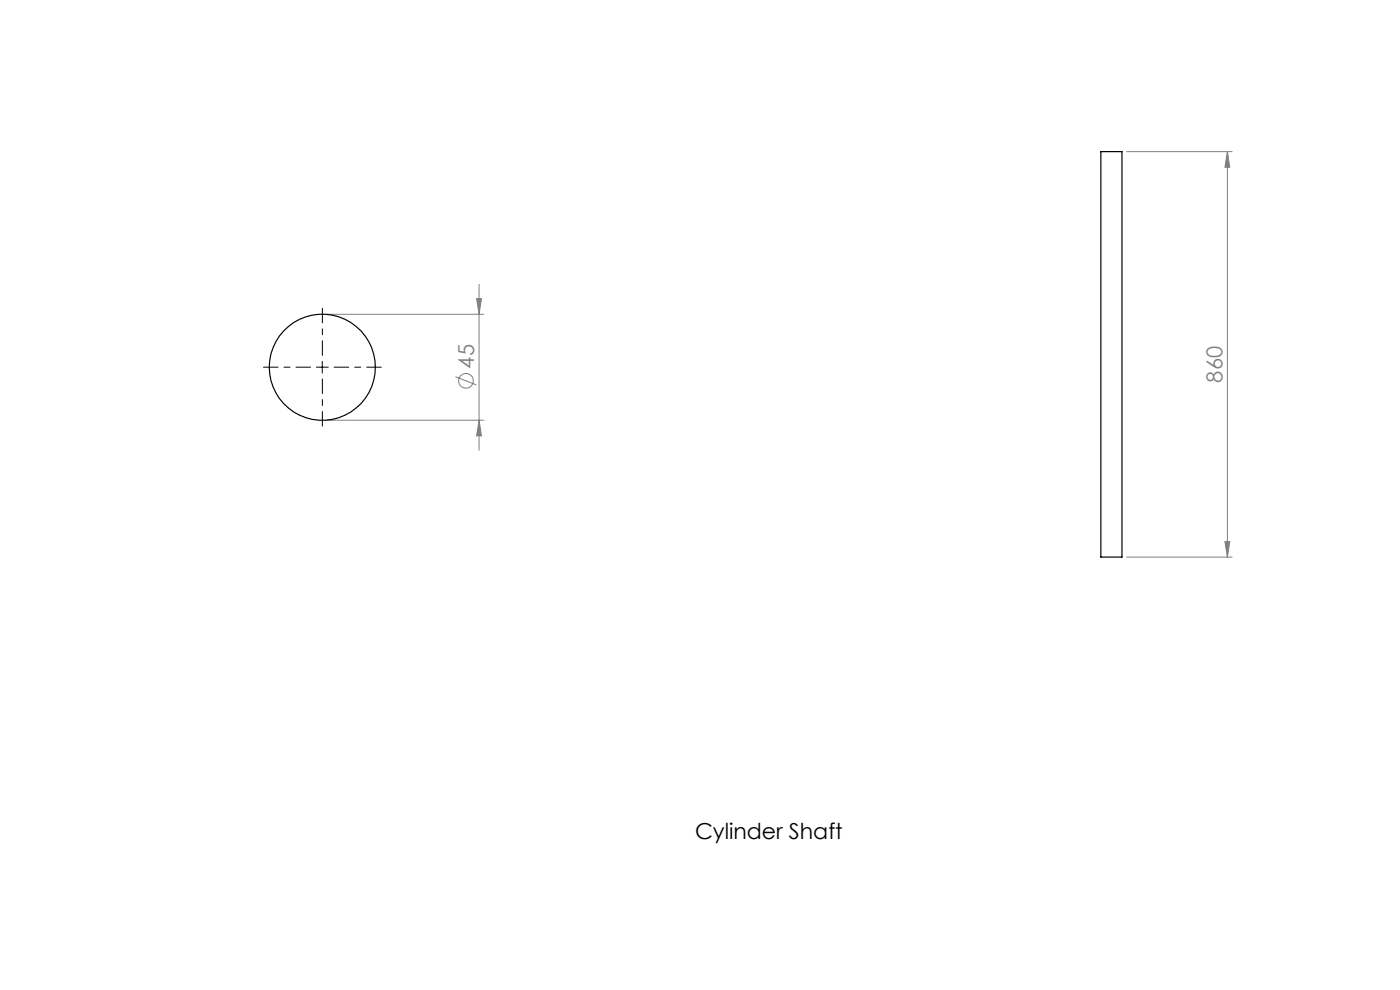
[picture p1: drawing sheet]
<svg xmlns="http://www.w3.org/2000/svg" width="297mm" height="210mm" viewBox="0 0 297 210" stroke-linecap="round" stroke-linejoin="round" font-family="sans-serif">
<defs><g id="words">
<g font-size="4.7" fill="#808080">
<text x="100.6" y="78.2" transform="rotate(-90 100.6 78.2)">45</text>
<text x="259.4" y="81.2" transform="rotate(-90 259.4 81.2)">860</text>
</g>
<text font-size="4.7" x="147.4" y="178">Cylinder Shaft</text>
</g></defs>
<g fill="none" stroke="#808080" stroke-width=".21">
<path d="M239 32.2h22.4M260.4 32.2l.5 3.3h-1zM260.4 32.2v86M69.4 66.7h33.2M96.6 79.9l4.5 1.8M101.1 63.4h1l-.5 3.3zM101.6 60.3v35.2M69.4 89.1h33.2M101.6 89.1l.5 3.4h-1zM239 118.2h22.4M259.9 114.9h1l-.5 3.3z"/>
<circle cx="98.8" cy="80.8" r="1.55"/>
</g>
<path d="M65.9 77.9h-10M68.4 75.4v-10M70.9 77.9h10M68.4 80.4v10" fill="none" stroke="#000" stroke-width=".21" stroke-dasharray="15.2 1.3 1.3 1.3" stroke-dashoffset="12.1"/>
<path d="M67.1 77.9h2.5M68.4 76.7v2.5" fill="none" stroke="#000" stroke-width=".21"/>
<g fill="#808080">
<path d="M259.9 114.9h1l-.5 3.3zM260.4 32.2l.5 3.3h-1z"/>
<path d="M101.1 63.4h1l-.5 3.3zM101.6 89.1l.5 3.4h-1z"/>
</g>
<g fill="none" stroke="#000" stroke-width=".25">
<path d="M233.5 32.2h4.5v86h-4.5z"/>
<circle cx="68.4" cy="77.9" r="11.3"/>
</g>
<use href="#words"/>
</svg>
